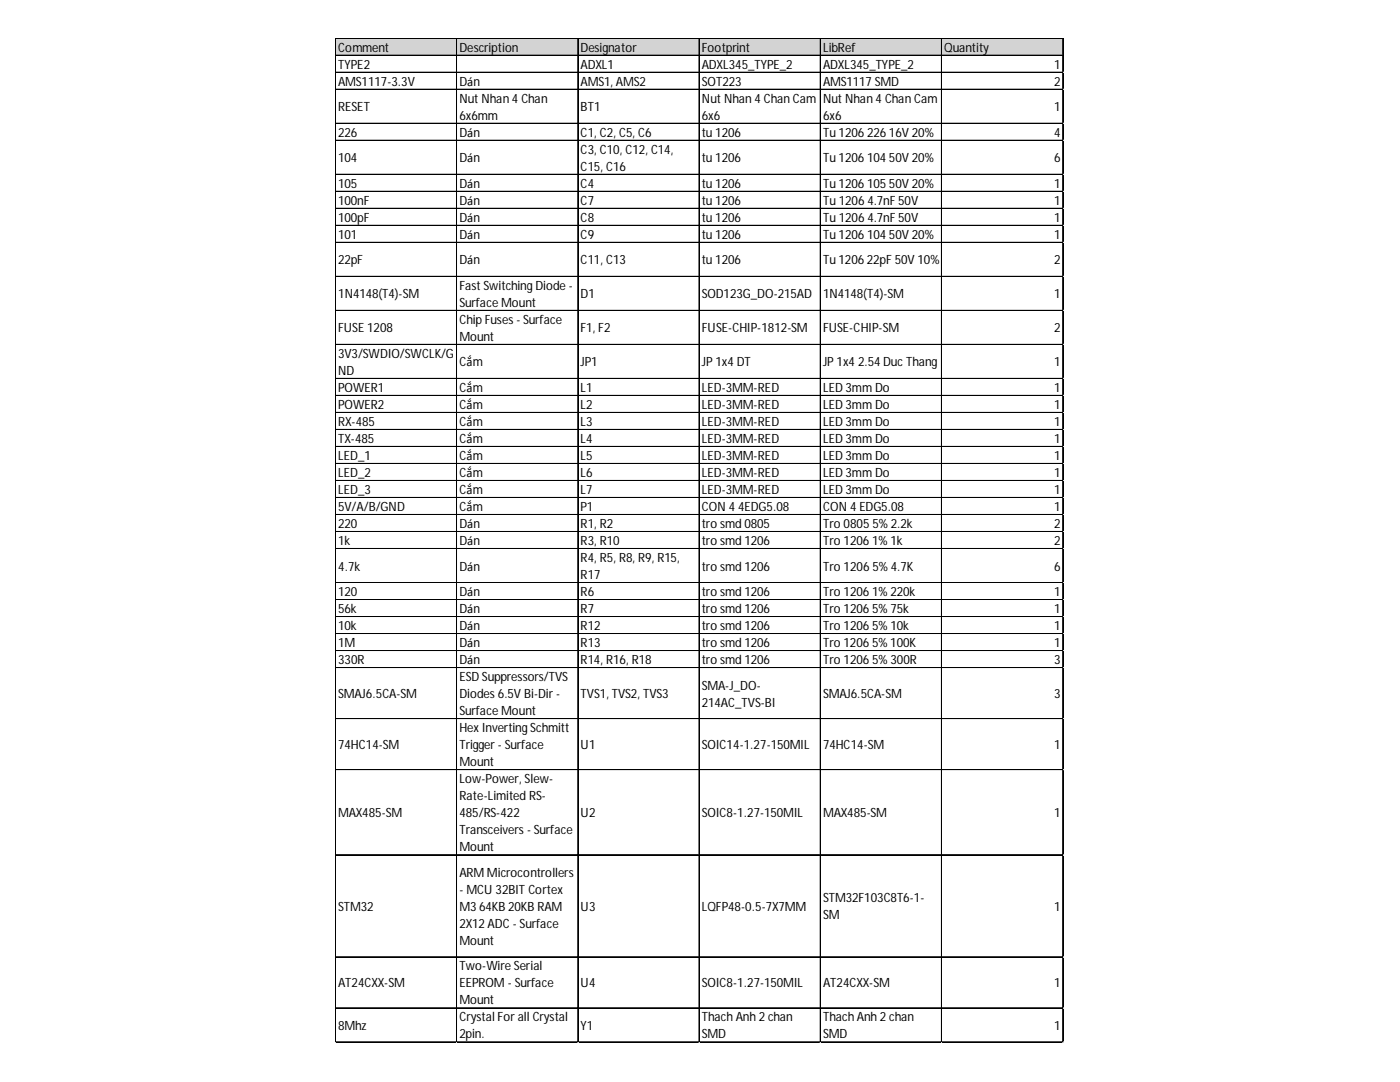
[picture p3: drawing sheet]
<svg xmlns="http://www.w3.org/2000/svg" width="279mm" height="216mm" viewBox="0 0 279 216" stroke-linecap="round" stroke-linejoin="round" font-family="sans-serif">
<defs><g id="words">
<g font-size="2.5">
<text x="67.5" y="10.3">Comment</text>
<text x="91.7" y="10.3">Description</text>
<text x="115.9" y="10.3">Designator</text>
<text x="140.1" y="10.3">Footprint</text>
<text x="164.3" y="10.3">LibRef</text>
<text x="188.4" y="10.3">Quantity</text>
<text x="67.5" y="13.7">TYPE2</text>
<text x="67.5" y="17.1">AMS1117-3.3V</text>
<text x="91.7" y="17.1">Dán</text>
<text x="115.9" y="13.7">ADXL1</text>
<text x="115.9" y="17.1">AMS1, AMS2</text>
<text x="140.1" y="13.7">ADXL345_TYPE_2</text>
<text x="140.1" y="17.1">SOT223</text>
<text x="164.3" y="13.7">ADXL345_TYPE_2</text>
<text x="164.3" y="17.1">AMS1117 SMD</text>
<text x="210.4" y="13.7">1</text>
<text x="210.4" y="17.1">2</text>
<text x="67.5" y="22.2">RESET</text>
<text x="91.7" y="20.5">Nut Nhan 4 Chan</text>
<text x="91.7" y="23.9">6x6mm</text>
<text x="115.9" y="22.2">BT1</text>
<text x="140.1" y="20.5">Nut Nhan 4 Chan Cam</text>
<text x="140.1" y="23.9">6x6</text>
<text x="164.3" y="20.5">Nut Nhan 4 Chan Cam</text>
<text x="164.3" y="23.9">6x6</text>
<text x="210.4" y="22.2">1</text>
<text x="67.5" y="27.3">226</text>
<text x="91.7" y="27.3">Dán</text>
<text x="115.9" y="27.3">C1, C2, C5, C6</text>
<text x="140.1" y="27.3">tu 1206</text>
<text x="164.3" y="27.3">Tu 1206 226 16V 20%</text>
<text x="210.4" y="27.3">4</text>
<text x="67.5" y="32.4">104</text>
<text x="91.7" y="32.4">Dán</text>
<text x="115.9" y="30.7">C3, C10, C12, C14,</text>
<text x="115.9" y="34.1">C15, C16</text>
<text x="140.1" y="32.4">tu 1206</text>
<text x="164.3" y="32.4">Tu 1206 104 50V 20%</text>
<text x="210.4" y="32.4">6</text>
<text x="67.5" y="37.5">105</text>
<text x="67.5" y="40.9">100nF</text>
<text x="91.7" y="37.5">Dán</text>
<text x="91.7" y="40.9">Dán</text>
<text x="115.9" y="37.5">C4</text>
<text x="115.9" y="40.9">C7</text>
<text x="140.1" y="37.5">tu 1206</text>
<text x="140.1" y="40.9">tu 1206</text>
<text x="164.3" y="37.5">Tu 1206 105 50V 20%</text>
<text x="164.3" y="40.9">Tu 1206 4.7nF 50V</text>
<text x="210.4" y="37.5">1</text>
<text x="210.4" y="40.9">1</text>
<text x="67.5" y="44.3">100pF</text>
<text x="67.5" y="47.7">101</text>
<text x="91.7" y="44.3">Dán</text>
<text x="91.7" y="47.7">Dán</text>
<text x="115.9" y="44.3">C8</text>
<text x="115.9" y="47.7">C9</text>
<text x="140.1" y="44.3">tu 1206</text>
<text x="140.1" y="47.7">tu 1206</text>
<text x="164.3" y="44.3">Tu 1206 4.7nF 50V</text>
<text x="164.3" y="47.7">Tu 1206 104 50V 20%</text>
<text x="210.4" y="44.3">1</text>
<text x="210.4" y="47.7">1</text>
<text x="67.5" y="52.7">22pF</text>
<text x="91.7" y="52.7">Dán</text>
<text x="115.9" y="52.7">C11, C13</text>
<text x="140.1" y="52.7">tu 1206</text>
<text x="164.3" y="52.7">Tu 1206 22pF 50V 10%</text>
<text x="210.4" y="52.7">2</text>
<text x="67.5" y="59.5">1N4148(T4)-SM</text>
<text x="91.7" y="57.8">Fast Switching Diode -</text>
<text x="115.9" y="59.5">D1</text>
<text x="140.1" y="59.5">SOD123G_DO-215AD</text>
<text x="164.3" y="59.5">1N4148(T4)-SM</text>
<text x="210.4" y="59.5">1</text>
<text x="91.7" y="61.2">Surface Mount</text>
<text x="91.7" y="64.6">Chip Fuses - Surface</text>
<text x="67.5" y="66.3">FUSE 1208</text>
<text x="67.5" y="71.4">3V3/SWDIO/SWCLK/G</text>
<text x="91.7" y="68">Mount</text>
<text x="115.9" y="66.3">F1, F2</text>
<text x="140.1" y="66.3">FUSE-CHIP-1812-SM</text>
<text x="164.3" y="66.3">FUSE-CHIP-SM</text>
<text x="210.4" y="66.3">2</text>
<text x="67.5" y="74.8">ND</text>
<text x="91.7" y="73.1">Cắm</text>
<text x="115.9" y="73.1">JP1</text>
<text x="140.1" y="73.1">JP 1x4 DT</text>
<text x="164.3" y="73.1">JP 1x4 2.54 Duc Thang</text>
<text x="210.4" y="73.1">1</text>
<text x="67.5" y="78.2">POWER1</text>
<text x="67.5" y="81.6">POWER2</text>
<text x="91.7" y="78.2">Cắm</text>
<text x="91.7" y="81.6">Cắm</text>
<text x="115.9" y="78.2">L1</text>
<text x="115.9" y="81.6">L2</text>
<text x="140.1" y="78.2">LED-3MM-RED</text>
<text x="140.1" y="81.6">LED-3MM-RED</text>
<text x="164.3" y="78.2">LED 3mm Do</text>
<text x="164.3" y="81.6">LED 3mm Do</text>
<text x="210.4" y="78.2">1</text>
<text x="210.4" y="81.6">1</text>
<text x="67.5" y="85">RX-485</text>
<text x="67.5" y="88.4">TX-485</text>
<text x="91.7" y="85">Cắm</text>
<text x="91.7" y="88.4">Cắm</text>
<text x="115.9" y="85">L3</text>
<text x="115.9" y="88.4">L4</text>
<text x="140.1" y="85">LED-3MM-RED</text>
<text x="140.1" y="88.4">LED-3MM-RED</text>
<text x="164.3" y="85">LED 3mm Do</text>
<text x="164.3" y="88.4">LED 3mm Do</text>
<text x="210.4" y="85">1</text>
<text x="210.4" y="88.4">1</text>
<text x="67.5" y="91.8">LED_1</text>
<text x="67.5" y="95.2">LED_2</text>
<text x="91.7" y="91.8">Cắm</text>
<text x="91.7" y="95.2">Cắm</text>
<text x="115.9" y="91.8">L5</text>
<text x="115.9" y="95.2">L6</text>
<text x="140.1" y="91.8">LED-3MM-RED</text>
<text x="140.1" y="95.2">LED-3MM-RED</text>
<text x="164.3" y="91.8">LED 3mm Do</text>
<text x="164.3" y="95.2">LED 3mm Do</text>
<text x="210.4" y="91.8">1</text>
<text x="210.4" y="95.2">1</text>
<text x="67.5" y="98.6">LED_3</text>
<text x="67.5" y="102">5V/A/B/GND</text>
<text x="91.7" y="98.6">Cắm</text>
<text x="91.7" y="102">Cắm</text>
<text x="115.9" y="98.6">L7</text>
<text x="115.9" y="102">P1</text>
<text x="140.1" y="98.6">LED-3MM-RED</text>
<text x="140.1" y="102">CON 4 4EDG5.08</text>
<text x="164.3" y="98.6">LED 3mm Do</text>
<text x="164.3" y="102">CON 4 EDG5.08</text>
<text x="210.4" y="98.6">1</text>
<text x="210.4" y="102">1</text>
<text x="67.5" y="105.4">220</text>
<text x="91.7" y="105.4">Dán</text>
<text x="115.9" y="105.4">R1, R2</text>
<text x="140.1" y="105.4">tro smd 0805</text>
<text x="164.3" y="105.4">Tro 0805 5% 2.2k</text>
<text x="210.4" y="105.4">2</text>
<text x="67.5" y="108.8">1k</text>
<text x="67.5" y="113.8">4.7k</text>
<text x="91.7" y="108.8">Dán</text>
<text x="91.7" y="113.8">Dán</text>
<text x="115.9" y="108.8">R3, R10</text>
<text x="115.9" y="112.1">R4, R5, R8, R9, R15,</text>
<text x="140.1" y="108.8">tro smd 1206</text>
<text x="140.1" y="113.8">tro smd 1206</text>
<text x="164.3" y="108.8">Tro 1206 1% 1k</text>
<text x="164.3" y="113.8">Tro 1206 5% 4.7K</text>
<text x="210.4" y="108.8">2</text>
<text x="210.4" y="113.8">6</text>
<text x="67.5" y="118.9">120</text>
<text x="91.7" y="118.9">Dán</text>
<text x="115.9" y="115.5">R17</text>
<text x="115.9" y="118.9">R6</text>
<text x="140.1" y="118.9">tro smd 1206</text>
<text x="164.3" y="118.9">Tro 1206 1% 220k</text>
<text x="210.4" y="118.9">1</text>
<text x="67.5" y="122.3">56k</text>
<text x="67.5" y="125.7">10k</text>
<text x="91.7" y="122.3">Dán</text>
<text x="91.7" y="125.7">Dán</text>
<text x="115.9" y="122.3">R7</text>
<text x="115.9" y="125.7">R12</text>
<text x="140.1" y="122.3">tro smd 1206</text>
<text x="140.1" y="125.7">tro smd 1206</text>
<text x="164.3" y="122.3">Tro 1206 5% 75k</text>
<text x="164.3" y="125.7">Tro 1206 5% 10k</text>
<text x="210.4" y="122.3">1</text>
<text x="210.4" y="125.7">1</text>
<text x="67.5" y="129.1">1M</text>
<text x="91.7" y="129.1">Dán</text>
<text x="115.9" y="129.1">R13</text>
<text x="140.1" y="129.1">tro smd 1206</text>
<text x="164.3" y="129.1">Tro 1206 5% 100K</text>
<text x="210.4" y="129.1">1</text>
<text x="67.5" y="132.5">330R</text>
<text x="91.7" y="132.5">Dán</text>
<text x="91.7" y="135.9">ESD Suppressors/TVS</text>
<text x="115.9" y="132.5">R14, R16, R18</text>
<text x="140.1" y="132.5">tro smd 1206</text>
<text x="140.1" y="137.6">SMA-J_DO-</text>
<text x="164.3" y="132.5">Tro 1206 5% 300R</text>
<text x="210.4" y="132.5">3</text>
<text x="67.5" y="139.3">SMAJ6.5CA-SM</text>
<text x="91.7" y="139.3">Diodes 6.5V Bi-Dir -</text>
<text x="91.7" y="142.7">Surface Mount</text>
<text x="115.9" y="139.3">TVS1, TVS2, TVS3</text>
<text x="140.1" y="141">214AC_TVS-BI</text>
<text x="164.3" y="139.3">SMAJ6.5CA-SM</text>
<text x="210.4" y="139.3">3</text>
<text x="67.5" y="149.5">74HC14-SM</text>
<text x="91.7" y="146.1">Hex Inverting Schmitt</text>
<text x="91.7" y="149.5">Trigger - Surface</text>
<text x="115.9" y="149.5">U1</text>
<text x="140.1" y="149.5">SOIC14-1.27-150MIL</text>
<text x="164.3" y="149.5">74HC14-SM</text>
<text x="210.4" y="149.5">1</text>
<text x="91.7" y="152.9">Mount</text>
<text x="91.7" y="156.3">Low-Power, Slew-</text>
<text x="91.7" y="159.7">Rate-Limited RS-</text>
<text x="67.5" y="163.1">MAX485-SM</text>
<text x="91.7" y="163.1">485/RS-422</text>
<text x="91.7" y="166.5">Transceivers - Surface</text>
<text x="115.9" y="163.1">U2</text>
<text x="140.1" y="163.1">SOIC8-1.27-150MIL</text>
<text x="164.3" y="163.1">MAX485-SM</text>
<text x="210.4" y="163.1">1</text>
<text x="91.7" y="169.9">Mount</text>
<text x="91.7" y="174.9">ARM Microcontrollers</text>
<text x="91.7" y="178.3">- MCU 32BIT Cortex</text>
<text x="67.5" y="181.7">STM32</text>
<text x="91.7" y="181.7">M3 64KB 20KB RAM</text>
<text x="91.7" y="185.1">2X12 ADC - Surface</text>
<text x="115.9" y="181.7">U3</text>
<text x="140.1" y="181.7">LQFP48-0.5-7X7MM</text>
<text x="164.3" y="180">STM32F103C8T6-1-</text>
<text x="164.3" y="183.4">SM</text>
<text x="210.4" y="181.7">1</text>
<text x="91.7" y="188.5">Mount</text>
<text x="67.5" y="197">AT24CXX-SM</text>
<text x="91.7" y="193.6">Two-Wire Serial</text>
<text x="91.7" y="197">EEPROM - Surface</text>
<text x="115.9" y="197">U4</text>
<text x="140.1" y="197">SOIC8-1.27-150MIL</text>
<text x="164.3" y="197">AT24CXX-SM</text>
<text x="210.4" y="197">1</text>
<text x="91.7" y="200.4">Mount</text>
<text x="91.7" y="203.8">Crystal For all Crystal</text>
<text x="140.1" y="203.8">Thach Anh 2 chan</text>
<text x="164.3" y="203.8">Thach Anh 2 chan</text>
<text x="67.5" y="205.5">8Mhz</text>
<text x="91.7" y="207.2">2pin.</text>
<text x="115.9" y="205.5">Y1</text>
<text x="140.1" y="207.2">SMD</text>
<text x="164.3" y="207.2">SMD</text>
<text x="210.4" y="205.5">1</text>
</g>
</g></defs>
<path d="M67 7.7h145.3v3.4h-145.3z" fill="#d3d3d3"/>
<g fill="none" stroke="#000" stroke-width=".2">
<path d="M66.9 7.6v200.4M67 7.6v200.4M67.1 7.6h145.1M67.1 7.7h145.1M67.1 11h145.1M67.1 11.1h145.1M67.1 14.4h145.1M67.1 14.5h145.1M67.1 17.8h145.1M67.1 17.9h145.1M91.1 7.8v200.2M91.2 7.8v200.2"/>
<path d="M115.3 7.8v200.2M115.4 7.8v200.2M139.5 7.8v200.2M139.6 7.8v200.2M163.7 7.8v200.2M163.8 7.8v200.2M187.9 7.8v200.2M188 7.8v200.2M212.1 7.8v200.2M67.1 24.6h145.1M67.1 24.7h145.1M67.1 28h145.1"/>
<path d="M67.1 34.8h145.1M67.1 38.2h145.1M67.1 41.6h145.1M67.1 44.9h145.1M67.1 45h145.1M67.1 48.3h145.1M67.1 48.4h145.1M67.1 55.1h145.1M67.1 55.2h145.1M67.1 61.9h145.1M67.1 62h145.1M67.1 68.7h145.1"/>
<path d="M67.1 68.8h145.1M67.1 75.5h145.1M67.1 75.6h145.1M67.1 78.9h145.1M67.1 79h145.1M67.1 82.3h145.1M67.1 82.4h145.1M67.1 85.7h145.1M67.1 85.8h145.1M67.1 89.1h145.1M67.1 92.5h145.1M67.1 95.9h145.1"/>
<path d="M67.1 99.3h145.1M67.1 102.7h145.1M67.1 106h145.1M67.1 106.1h145.1M67.1 109.4h145.1M67.1 109.5h145.1M67.1 116.2h145.1M67.1 116.3h145.1M67.1 119.6h145.1M67.1 119.7h145.1M67.1 123h145.1M67.1 123.1h145.1"/>
<path d="M67.1 126.4h145.1M67.1 126.5h145.1M67.1 129.8h145.1M67.1 129.9h145.1M67.1 133.2h145.1M67.1 133.3h145.1M67.1 143.4h145.1M67.1 143.5h145.1M67.1 153.6h145.1M67.1 170.5h145.1M67.1 170.6h145.1M67.1 190.9h145.1"/>
<path d="M67.1 191h145.1M67.1 201.1h145.1M67.1 201.2h145.1M67.1 207.9h145.1"/>
</g>
<path d="M66.9 208v.1" fill="none" stroke="#d4d4d4" stroke-width=".2"/>
<path d="M66.9 208l.2 .1z" fill="#d4d4d4"/>
<path d="M91.1 208v.1" fill="none" stroke="#d4d4d4" stroke-width=".2"/>
<path d="M91.1 208l.2 .1z" fill="#d4d4d4"/>
<path d="M115.3 208v.1" fill="none" stroke="#d4d4d4" stroke-width=".2"/>
<path d="M115.3 208l.1 .1z" fill="#d4d4d4"/>
<path d="M139.5 208v.1" fill="none" stroke="#d4d4d4" stroke-width=".2"/>
<path d="M139.5 208l.1 .1z" fill="#d4d4d4"/>
<path d="M163.7 208v.1" fill="none" stroke="#d4d4d4" stroke-width=".2"/>
<path d="M163.7 208l.1 .1z" fill="#d4d4d4"/>
<path d="M187.9 208v.1" fill="none" stroke="#d4d4d4" stroke-width=".2"/>
<path d="M187.9 208l.1 .1z" fill="#d4d4d4"/>
<path d="M212.1 208v.1" fill="none" stroke="#d4d4d4" stroke-width=".2"/>
<path d="M212.1 208l.1 .1z" fill="#d4d4d4"/>
<path d="M212.2 14.4h.1" fill="none" stroke="#d4d4d4" stroke-width=".2"/>
<path d="M212.2 14.4l.1 .1z" fill="#d4d4d4"/>
<path d="M212.2 17.8h.1" fill="none" stroke="#d4d4d4" stroke-width=".2"/>
<path d="M212.2 17.8l.1 .1z" fill="#d4d4d4"/>
<path d="M212.2 24.6h.1" fill="none" stroke="#d4d4d4" stroke-width=".2"/>
<path d="M212.2 24.6l.1 .1z" fill="#d4d4d4"/>
<path d="M212.2 28h.1" fill="none" stroke="#d4d4d4" stroke-width=".2"/>
<path d="M212.2 28l.1 .1z" fill="#d4d4d4"/>
<path d="M212.2 34.8h.1" fill="none" stroke="#d4d4d4" stroke-width=".2"/>
<path d="M212.2 34.8l.1 .1z" fill="#d4d4d4"/>
<path d="M212.2 38.2h.1" fill="none" stroke="#d4d4d4" stroke-width=".2"/>
<path d="M212.2 38.2l.1 .1z" fill="#d4d4d4"/>
<path d="M212.2 41.6h.1" fill="none" stroke="#d4d4d4" stroke-width=".2"/>
<path d="M212.2 41.6l.1 .1z" fill="#d4d4d4"/>
<path d="M212.2 44.9h.1" fill="none" stroke="#d4d4d4" stroke-width=".2"/>
<path d="M212.2 44.9l.1 .2z" fill="#d4d4d4"/>
<path d="M212.2 48.3h.1" fill="none" stroke="#d4d4d4" stroke-width=".2"/>
<path d="M212.2 48.3l.1 .2z" fill="#d4d4d4"/>
<path d="M212.2 55.1h.1" fill="none" stroke="#d4d4d4" stroke-width=".2"/>
<path d="M212.2 55.1l.1 .2z" fill="#d4d4d4"/>
<path d="M212.2 61.9h.1" fill="none" stroke="#d4d4d4" stroke-width=".2"/>
<path d="M212.2 61.9l.1 .2z" fill="#d4d4d4"/>
<path d="M212.2 68.7h.1" fill="none" stroke="#d4d4d4" stroke-width=".2"/>
<path d="M212.2 68.7l.1 .2z" fill="#d4d4d4"/>
<path d="M212.2 75.5h.1" fill="none" stroke="#d4d4d4" stroke-width=".2"/>
<path d="M212.2 75.5l.1 .1z" fill="#d4d4d4"/>
<path d="M212.2 78.9h.1" fill="none" stroke="#d4d4d4" stroke-width=".2"/>
<path d="M212.2 78.9l.1 .1z" fill="#d4d4d4"/>
<path d="M212.2 82.3h.1" fill="none" stroke="#d4d4d4" stroke-width=".2"/>
<path d="M212.2 82.3l.1 .1z" fill="#d4d4d4"/>
<path d="M212.2 85.7h.1" fill="none" stroke="#d4d4d4" stroke-width=".2"/>
<path d="M212.2 85.7l.1 .1z" fill="#d4d4d4"/>
<path d="M212.2 89.1h.1" fill="none" stroke="#d4d4d4" stroke-width=".2"/>
<path d="M212.2 89.1l.1 .1z" fill="#d4d4d4"/>
<path d="M212.2 92.5h.1" fill="none" stroke="#d4d4d4" stroke-width=".2"/>
<path d="M212.2 92.5l.1 .1z" fill="#d4d4d4"/>
<path d="M212.2 95.9h.1" fill="none" stroke="#d4d4d4" stroke-width=".2"/>
<path d="M212.2 95.9l.1 .1z" fill="#d4d4d4"/>
<path d="M212.2 99.3h.1" fill="none" stroke="#d4d4d4" stroke-width=".2"/>
<path d="M212.2 99.3l.1 .1z" fill="#d4d4d4"/>
<path d="M212.2 102.7h.1" fill="none" stroke="#d4d4d4" stroke-width=".2"/>
<path d="M212.2 102.7l.1 .1z" fill="#d4d4d4"/>
<path d="M212.2 106h.1" fill="none" stroke="#d4d4d4" stroke-width=".2"/>
<path d="M212.2 106l.1 .2z" fill="#d4d4d4"/>
<path d="M212.2 109.4h.1" fill="none" stroke="#d4d4d4" stroke-width=".2"/>
<path d="M212.2 109.4l.1 .2z" fill="#d4d4d4"/>
<path d="M212.2 116.2h.1" fill="none" stroke="#d4d4d4" stroke-width=".2"/>
<path d="M212.2 116.2l.1 .2z" fill="#d4d4d4"/>
<path d="M212.2 119.6h.1" fill="none" stroke="#d4d4d4" stroke-width=".2"/>
<path d="M212.2 119.6l.1 .2z" fill="#d4d4d4"/>
<path d="M212.2 123h.1" fill="none" stroke="#d4d4d4" stroke-width=".2"/>
<path d="M212.2 123l.1 .2z" fill="#d4d4d4"/>
<path d="M212.2 126.4h.1" fill="none" stroke="#d4d4d4" stroke-width=".2"/>
<path d="M212.2 126.4l.1 .2z" fill="#d4d4d4"/>
<path d="M212.2 129.8h.1" fill="none" stroke="#d4d4d4" stroke-width=".2"/>
<path d="M212.2 129.8l.1 .1z" fill="#d4d4d4"/>
<path d="M212.2 133.2h.1" fill="none" stroke="#d4d4d4" stroke-width=".2"/>
<path d="M212.2 133.2l.1 .1z" fill="#d4d4d4"/>
<path d="M212.2 143.4h.1" fill="none" stroke="#d4d4d4" stroke-width=".2"/>
<path d="M212.2 143.4l.1 .1z" fill="#d4d4d4"/>
<path d="M212.2 153.6h.1" fill="none" stroke="#d4d4d4" stroke-width=".2"/>
<path d="M212.2 153.6l.1 .1z" fill="#d4d4d4"/>
<path d="M212.2 170.5h.1" fill="none" stroke="#d4d4d4" stroke-width=".2"/>
<path d="M212.2 170.5l.1 .2z" fill="#d4d4d4"/>
<path d="M212.2 190.9h.1" fill="none" stroke="#d4d4d4" stroke-width=".2"/>
<path d="M212.2 190.9l.1 .1z" fill="#d4d4d4"/>
<path d="M212.2 201.1h.1" fill="none" stroke="#d4d4d4" stroke-width=".2"/>
<path d="M212.2 201.1l.1 .1z" fill="#d4d4d4"/>
<path d="M212.2 207.9h.1" fill="none" stroke="#d4d4d4" stroke-width=".2"/>
<path d="M212.2 207.9l.1 .1z" fill="#d4d4d4"/>
<use href="#words"/>
</svg>
